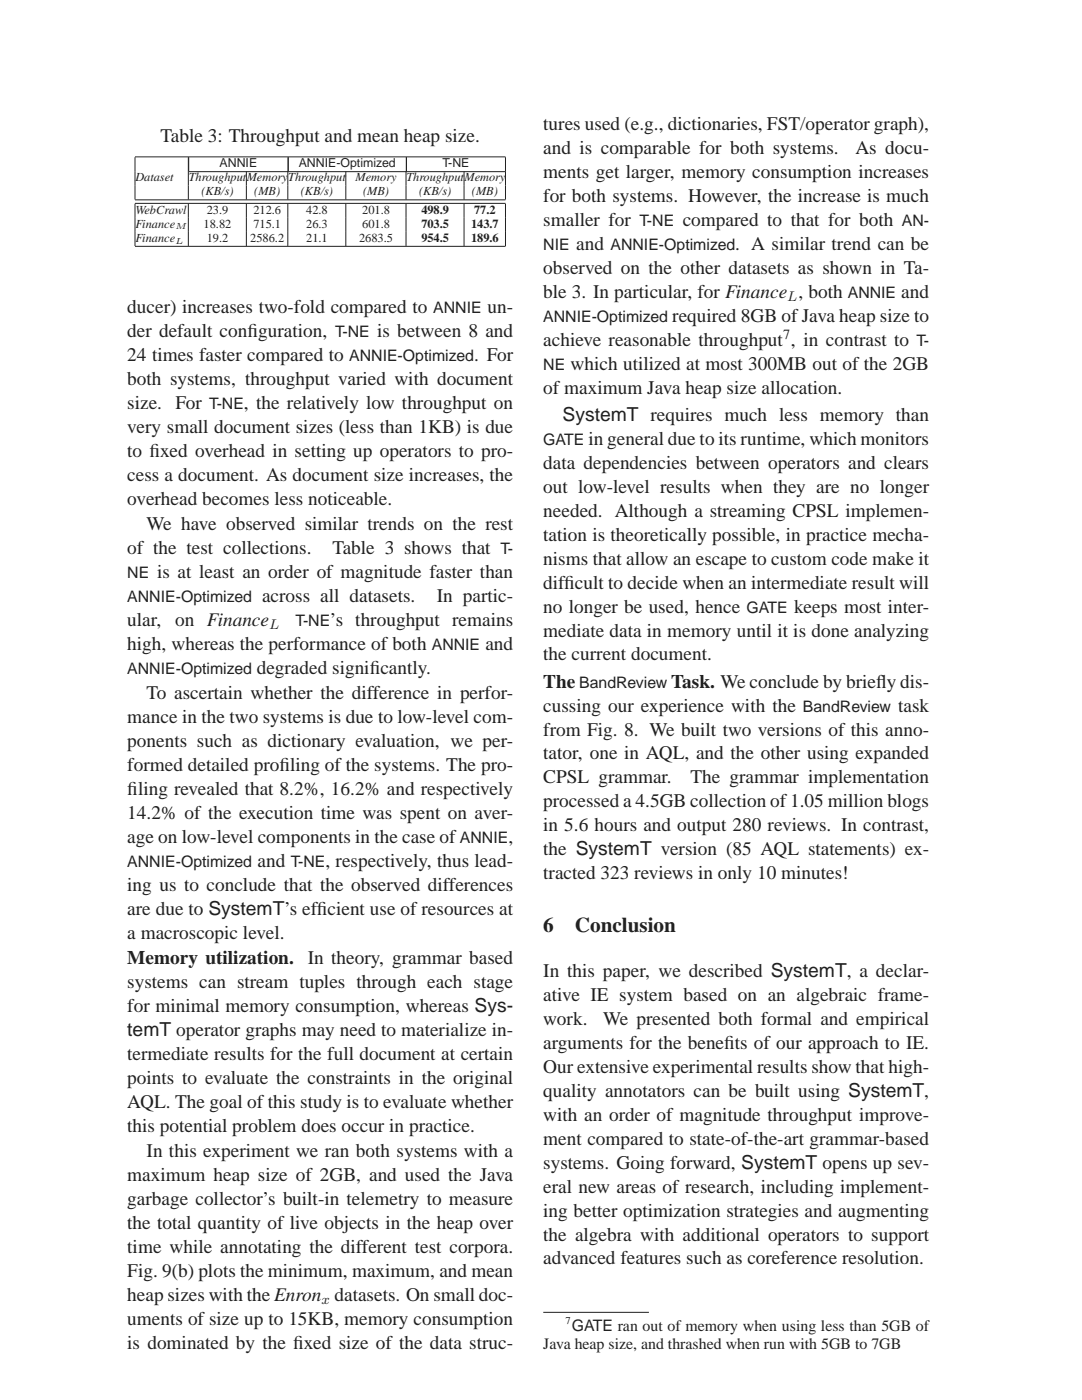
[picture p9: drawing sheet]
<svg xmlns="http://www.w3.org/2000/svg" width="216mm" height="279mm" viewBox="0 0 216 279" stroke-linecap="round" stroke-linejoin="round" font-family="sans-serif">
<defs><g id="words">
<g font-size="4.2" fill="#231f20">
<text x="108.4" y="186">6</text>
<text x="114.7" y="186">Conclusion</text>
</g>
<g font-size="3.8" fill="#231f20">
<text x="32" y="28.3">Table 3: Throughput and mean heap size.</text>
<text x="108.4" y="26">tures used (e.g., dictionaries, FST/operator graph),</text>
<text x="108.4" y="30.8">and is comparable for both systems.</text>
<text x="108.4" y="35.6">ments get larger, memory consumption increases</text>
<text x="170.7" y="30.8">As docu-</text>
<text x="108.4" y="40.4">for both systems. However, the increase is much</text>
<text x="108.4" y="45.1">smaller for</text>
<text x="136.2" y="45.1">compared to that for both</text>
<text x="115" y="49.9">and</text>
<text x="146.7" y="49.9">. A similar trend can be</text>
<text x="108.4" y="54.7">observed on the other datasets as shown in Ta-</text>
<text x="108.4" y="59.5">ble 3. In particular, for Finance , both</text>
<text x="179.8" y="59.5">and</text>
<text x="25.4" y="62.5">ducer) increases two-fold compared to</text>
<text x="97.3" y="62.5">un-</text>
<text x="134.2" y="64.3">required 8GB ofJava heap size to</text>
<text x="25.4" y="67.2">der default conf</text>
<text x="49.4" y="67.2">iguration,</text>
<text x="75.2" y="67.2">is between 8 and</text>
<text x="108.4" y="69">achieve reasonable throughput , in contrast to</text>
<text x="25.4" y="72">24 times faster compared to</text>
<text x="25.4" y="76.8">both systems, throughput varied with document</text>
<text x="94.6" y="72">. For</text>
<text x="113.9" y="73.8">which utilized at most 300MB out of the 2GB</text>
<text x="25.4" y="81.6">size. For</text>
<text x="48.7" y="81.6">, the relatively low throughput on</text>
<text x="108.4" y="78.6">of maximum Java heap size allocation.</text>
<text x="25.4" y="86.4">very small document sizes (less than 1KB) is due</text>
<text x="112.2" y="84">SystemT requires much less memory than</text>
<text x="117.4" y="88.8">in general due to its runtime, which monitors</text>
<text x="25.4" y="91.1">to f</text>
<text x="25.4" y="95.9">cess a document. As document size increases, the</text>
<text x="29.8" y="91.1">ixed overhead in setting up operators to pro-</text>
<text x="108.4" y="93.6">data dependencies between operators and clears</text>
<text x="25.4" y="100.7">overhead becomes less noticeable.</text>
<text x="108.4" y="98.4">out low-level results when they are no longer</text>
<text x="29.2" y="105.8">We have observed similar trends on the rest</text>
<text x="108.4" y="103.1">needed. Although a streaming CPSL implemen-</text>
<text x="108.4" y="107.9">tation is theoretically possible, in practice mecha-</text>
<text x="25.4" y="110.6">of the test collections.</text>
<text x="66.3" y="110.6">Table 3 shows that</text>
<text x="108.4" y="112.7">nisms that allow an escape to custom code make it</text>
<text x="31.3" y="115.3">is at least an order of magnitude faster than</text>
<text x="108.4" y="117.5">diff</text>
<text x="112.6" y="117.5">icult to decide when an intermediate result will</text>
<text x="25.4" y="124.9">ular,</text>
<text x="35" y="124.9">on Finance</text>
<text x="52.3" y="120.1">across all datasets.</text>
<text x="65.9" y="124.9">’s throughput remains</text>
<text x="87.2" y="120.1">In partic-</text>
<text x="108.4" y="122.3">no longer be used, hence</text>
<text x="158.5" y="122.3">keeps most inter-</text>
<text x="25.4" y="129.7">high, whereas the performance of both</text>
<text x="96.8" y="129.7">and</text>
<text x="108.4" y="127">mediate data in memory until it is done analyzing</text>
<text x="108.4" y="131.8">the current document.</text>
<text x="51.3" y="134.5">degraded signif</text>
<text x="73.8" y="134.5">icantly.</text>
<text x="108.4" y="137.2">The</text>
<text x="133.9" y="137.2">Task. We conclude by brief</text>
<text x="174.8" y="137.2">ly dis-</text>
<text x="29.2" y="139.5">To ascertain whether the difference in perfor-</text>
<text x="108.4" y="142">cussing our experience with the</text>
<text x="179.2" y="142">task</text>
<text x="25.4" y="144.3">mance in the two systems is due to low-level com-</text>
<text x="25.4" y="149.1">ponents such as dictionary evaluation, we per-</text>
<text x="108.4" y="146.8">from Fig. 8. We built two versions of this anno-</text>
<text x="25.4" y="153.9">formed detailed prof</text>
<text x="55.8" y="153.9">iling of the systems. The pro-</text>
<text x="108.4" y="151.6">tator, one in AQL, and the other using expanded</text>
<text x="25.4" y="158.6">f</text>
<text x="25.4" y="158.6">iling revealed that 8.2%, 16.2% and respectively</text>
<text x="108.4" y="156.3">CPSL grammar.</text>
<text x="108.4" y="161.1">processed a 4.5GB collection of1.05 million blogs</text>
<text x="137.8" y="156.3">The grammar implementation</text>
<text x="25.4" y="163.4">14.2% of the execution time was spent on aver-</text>
<text x="108.4" y="165.9">in 5.6 hours and output 280 reviews. In contrast,</text>
<text x="25.4" y="168.2">age on low-level components in the case of</text>
<text x="51.4" y="173">and</text>
<text x="64.9" y="173">, respectively, thus lead-</text>
<text x="101.4" y="168.2">,</text>
<text x="108.4" y="170.7">the SystemT version (85 AQL statements) ex-</text>
<text x="25.4" y="177.8">ing us to conclude that the observed differences</text>
<text x="108.4" y="175.5">tracted 323 reviews in only 10 minutes!</text>
<text x="25.4" y="182.5">are due to SystemT’s eff</text>
<text x="63.2" y="182.5">icient use of resources at</text>
<text x="25.4" y="187.3">a macroscopic level.</text>
<text x="25.4" y="192.4">Memory utilization.</text>
<text x="25.4" y="197.2">systems can stream tuples through each stage</text>
<text x="61.4" y="192.4">In theory, grammar based</text>
<text x="108.4" y="195">In this paper, we described SystemT, a declar-</text>
<text x="25.4" y="201.9">for minimal memory consumption, whereas Sys-</text>
<text x="108.4" y="199.8">ative IE system based on an algebraic frame-</text>
<text x="25.4" y="206.7">temT operator graphs may need to materialize in-</text>
<text x="108.4" y="204.6">work.</text>
<text x="108.4" y="209.3">arguments for the benef</text>
<text x="120.4" y="204.6">We presented both formal and empirical</text>
<text x="144.5" y="209.3">its of our approach to IE.</text>
<text x="25.4" y="211.5">termediate results for the full document at certain</text>
<text x="108.4" y="214.1">Our extensive experimental results show that high-</text>
<text x="25.4" y="216.3">points to evaluate the constraints in the original</text>
<text x="25.4" y="221.1">AQL. The goal of this study is to evaluate whether</text>
<text x="108.4" y="218.9">quality annotators can be built using SystemT,</text>
<text x="25.4" y="225.9">this potential problem does occur in practice.</text>
<text x="108.4" y="223.7">with an order of magnitude throughput improve-</text>
<text x="29.2" y="230.9">In this experiment we ran both systems with a</text>
<text x="108.4" y="228.5">ment compared to state-of-the-art grammar-based</text>
<text x="108.4" y="233.2">systems. Going forward, SystemT opens up sev-</text>
<text x="25.4" y="235.7">maximum heap size of 2GB, and used the Java</text>
<text x="108.4" y="238">eral new areas of research, including implement-</text>
<text x="25.4" y="240.5">garbage collector’s built-in telemetry to measure</text>
<text x="25.4" y="245.3">the total quantity of live objects in the heap over</text>
<text x="108.4" y="242.8">ing better optimization strategies and augmenting</text>
<text x="25.4" y="250">time while annotating the different test corpora.</text>
<text x="108.4" y="247.6">the algebra with additional operators to support</text>
<text x="25.4" y="254.8">Fig. 9(b) plots the minimum, maximum, and mean</text>
<text x="108.4" y="252.4">advanced features such as coreference resolution.</text>
<text x="25.4" y="259.6">heap sizes with the Enron datasets. On small doc-</text>
<text x="25.4" y="264.4">uments of size up to 15KB, memory consumption</text>
<text x="25.4" y="269.2">is dominated by the f</text>
<text x="58.5" y="269.2">ixed size of the data struc-</text>
</g>
<g font-size="3.2" fill="#231f20">
<text x="127.6" y="45.1">T-NE</text>
<text x="180" y="45.1">AN-</text>
<text x="108.4" y="49.9">NIE</text>
<text x="121.8" y="49.9">ANNIE-Optimized</text>
<text x="169.2" y="59.5">ANNIE</text>
<text x="86.5" y="62.5">ANNIE</text>
<text x="108.4" y="64.3">ANNIE-Optimized</text>
<text x="66.9" y="67.2">T-NE</text>
<text x="182.9" y="69">T-</text>
<text x="69.7" y="72">ANNIE-Optimized</text>
<text x="108.4" y="73.8">NE</text>
<text x="41.7" y="81.6">T-NE</text>
<text x="108.4" y="88.8">GATE</text>
<text x="99.9" y="110.6">T-</text>
<text x="25.4" y="115.3">NE</text>
<text x="25.4" y="120.1">ANNIE-Optimized</text>
<text x="59" y="124.9">T-NE</text>
<text x="149" y="122.3">GATE</text>
<text x="86.2" y="129.7">ANNIE</text>
<text x="25.4" y="134.5">ANNIE-Optimized</text>
<text x="115.6" y="137.2">BandReview</text>
<text x="160.2" y="142">BandReview</text>
<text x="25.4" y="173">ANNIE-Optimized</text>
<text x="58" y="173">T-NE</text>
<text x="91.8" y="168.2">ANNIE</text>
<text x="108.4" y="269.2">Java heap size, and thrashed when run with 5GB to 7GB</text>
<text x="114.1" y="265.6">GATE ran out of memory when using less than 5GB of</text>
</g>
<g font-size="2.8" fill="#231f20">
<text x="157.1" y="60.1">L</text>
<text x="156.2" y="67.6">7</text>
<text x="53.7" y="125.5">L</text>
<text x="64.1" y="260.2">x</text>
</g>
<g font-size="2.5" fill="#231f20">
<text x="43.8" y="33.3">ANNIE</text>
<text x="59.6" y="33.3">ANNIE-Optimized</text>
<text x="88.3" y="33.3">T-NE</text>
<text x="27" y="36.2">Dataset</text>
<text x="37.6" y="36.2">Throughput</text>
<text x="40.2" y="39">(KB/s)</text>
<text x="49.2" y="36.2">Memory</text>
<text x="50.7" y="39">(MB)</text>
<text x="57.5" y="36.2">Throughput</text>
<text x="60" y="39">(KB/s)</text>
<text x="70.9" y="36.2">Memory</text>
<text x="72.5" y="39">(MB)</text>
<text x="81.1" y="36.2">Throughput</text>
<text x="83.6" y="39">(KB/s)</text>
<text x="92.7" y="36.2">Memory</text>
<text x="94.2" y="39">(MB)</text>
<text x="27" y="42.6">WebCrawl</text>
<text x="27" y="45.4">Finance</text>
<text x="40.6" y="45.4">18.82</text>
<text x="41.3" y="42.6">23.9</text>
<text x="50.6" y="42.6">212.6</text>
<text x="50.6" y="45.4">715.1</text>
<text x="61.1" y="42.6">42.8</text>
<text x="61.1" y="45.4">26.3</text>
<text x="72.3" y="42.6">201.8</text>
<text x="72.3" y="45.4">601.8</text>
<text x="84.1" y="42.6">498.9</text>
<text x="84.1" y="45.4">703.5</text>
<text x="94" y="45.4">143.7</text>
<text x="94.6" y="42.6">77.2</text>
<text x="27" y="48.3">Finance</text>
<text x="41.3" y="48.3">19.2</text>
<text x="49.9" y="48.3">2586.2</text>
<text x="61.1" y="48.3">21.1</text>
<text x="71.7" y="48.3">2683.5</text>
<text x="84.1" y="48.3">954.5</text>
<text x="94" y="48.3">189.6</text>
</g>
<text font-size="2.1" fill="#231f20" x="112.9" y="264.3">7</text>
<g font-size="1.8" fill="#231f20">
<text x="35" y="45.8">M</text>
<text x="35" y="48.6">L</text>
</g>
</g></defs>
<g fill="none" stroke="#231f20" stroke-width=".2">
<path d="M26.9 31.3h74M26.9 39.9h74M26.9 31.4v8.4M37.6 31.4v8.4M37.6 34.3h63.3M37.7 31.4v2.8M49.2 34.2v5.6M57.4 34.2v5.6M57.5 31.4v2.8M69 34.2v5.6M81 34.2v5.6M81.1 31.4v2.8"/>
<path d="M92.6 34.2v5.6M100.9 31.4v8.4M26.9 40.6h74M26.9 49.2h74M26.9 40.7v8.4M37.6 40.7v8.4M49.2 40.7v8.4M57.4 40.7v8.4M69 40.7v8.4M81 40.7v8.4M92.6 40.7v8.4M100.9 40.7v8.4"/>
<path d="M108.4 261.9h21.1"/>
</g>
<use href="#words"/>
</svg>
